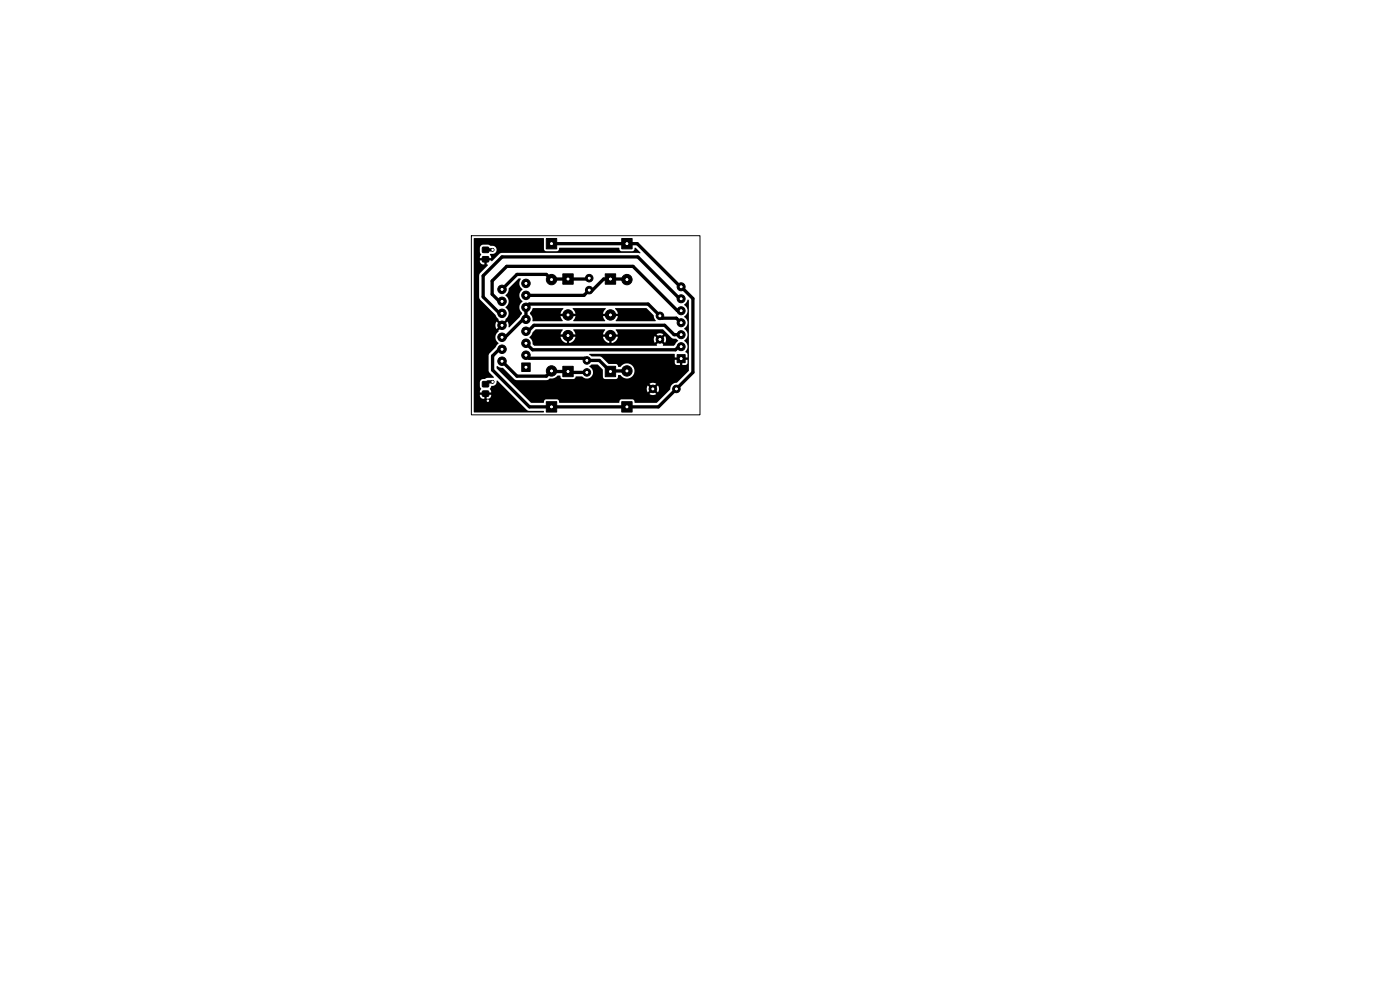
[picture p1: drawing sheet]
<svg xmlns="http://www.w3.org/2000/svg" width="297mm" height="210mm" viewBox="0 0 297 210" stroke-linecap="round" stroke-linejoin="round" font-family="sans-serif">
<path d="M100 50h48.5v38h-48.5z" fill="none" stroke="#000" stroke-width=".21"/>
<g fill="#000" stroke="#000" stroke-width=".21">
<path d="M102.4 54.5h1.2v1h-1.2zM102.4 52.5h1.2v1h-1.2zM115.9 50.6h2.2v2.2h-2.2zM119.4 58.1h2.2v2.2h-2.2zM128.4 58.1h2.2v2.2h-2.2zM131.9 50.6h2.2v2.2h-2.2zM110.7 77h1.8v1.8h-1.8zM119.4 77.7h2.2v2.2h-2.2zM128.4 77.7h2.2v2.2h-2.2zM143.6 75.2h1.7v1.7h-1.7zM102.4 81h1.2v1h-1.2zM102.4 83h1.2v1h-1.2z"/>
<path d="M115.9 85.2h2.2v2.2h-2.2zM131.9 85.2h2.2v2.2h-2.2z"/>
<circle cx="104.5" cy="53" r=".3"/>
<circle cx="117" cy="59.3" r=".17"/>
<circle cx="117" cy="51.7" r=".17"/>
<circle cx="117" cy="59.3" r="1.1"/>
<circle cx="120.5" cy="59.2" r=".17"/>
<circle cx="125" cy="59" r=".8"/>
<circle cx="125" cy="59" r=".17"/>
<circle cx="129.5" cy="59.2" r=".17"/>
<circle cx="133" cy="59.3" r=".17"/>
<circle cx="133" cy="51.7" r=".17"/>
<circle cx="133" cy="59.3" r="1.1"/>
<circle cx="106.5" cy="71.5" r=".18"/>
<circle cx="106.5" cy="76.6" r=".18"/>
<circle cx="106.5" cy="69" r=".18"/>
<circle cx="106.5" cy="61.4" r=".18"/>
<circle cx="106.5" cy="66.5" r=".18"/>
<circle cx="106.5" cy="63.9" r=".18"/>
<circle cx="106.5" cy="74.1" r=".18"/>
<circle cx="106.5" cy="76.6" r=".9"/>
<circle cx="106.5" cy="69" r=".9"/>
<circle cx="106.5" cy="66.5" r=".9"/>
<circle cx="106.5" cy="71.5" r=".9"/>
<circle cx="106.5" cy="63.9" r=".9"/>
<circle cx="106.5" cy="61.4" r=".9"/>
<circle cx="106.5" cy="74.1" r=".9"/>
<circle cx="111.6" cy="70.3" r=".18"/>
<circle cx="111.6" cy="60.1" r=".18"/>
<circle cx="111.6" cy="77.9" r=".18"/>
<circle cx="111.6" cy="67.7" r=".18"/>
<circle cx="111.6" cy="65.2" r=".18"/>
<circle cx="111.6" cy="75.4" r=".18"/>
<circle cx="111.6" cy="72.8" r=".18"/>
<circle cx="111.6" cy="62.7" r=".18"/>
<circle cx="111.6" cy="70.3" r=".9"/>
<circle cx="111.6" cy="60.1" r=".9"/>
<circle cx="111.6" cy="72.8" r=".9"/>
<circle cx="111.6" cy="67.7" r=".9"/>
<circle cx="111.6" cy="62.7" r=".9"/>
<circle cx="111.6" cy="65.2" r=".9"/>
<circle cx="111.6" cy="75.4" r=".9"/>
<circle cx="117" cy="78.7" r=".17"/>
<circle cx="117" cy="78.7" r="1.1"/>
<circle cx="120.5" cy="66.8" r=".17"/>
<circle cx="120.5" cy="71.2" r=".18"/>
<circle cx="120.5" cy="78.8" r=".18"/>
<circle cx="120.5" cy="66.8" r="1.1"/>
<circle cx="120.5" cy="71.2" r="1.1"/>
<circle cx="124.5" cy="76.5" r=".8"/>
<circle cx="124.5" cy="79" r=".8"/>
<circle cx="124.5" cy="79" r=".17"/>
<circle cx="124.5" cy="76.5" r=".17"/>
<circle cx="125" cy="61.5" r=".8"/>
<circle cx="125" cy="61.5" r=".17"/>
<circle cx="129.5" cy="66.8" r="1.1"/>
<circle cx="129.5" cy="71.2" r="1.1"/>
<circle cx="129.5" cy="66.8" r=".17"/>
<circle cx="129.5" cy="71.2" r=".17"/>
<circle cx="129.5" cy="78.8" r=".17"/>
<circle cx="133" cy="78.7" r=".17"/>
<circle cx="133" cy="78.7" r="1.1"/>
<circle cx="140" cy="72" r=".8"/>
<circle cx="140" cy="67" r=".8"/>
<circle cx="140" cy="72" r=".17"/>
<circle cx="140" cy="67" r=".17"/>
<circle cx="144.5" cy="68.5" r=".85"/>
<circle cx="144.5" cy="60.8" r=".85"/>
<circle cx="144.5" cy="63.4" r=".85"/>
<circle cx="144.5" cy="71" r=".85"/>
<circle cx="144.5" cy="65.9" r=".85"/>
<circle cx="144.5" cy="73.5" r=".85"/>
<circle cx="144.5" cy="65.9" r=".17"/>
<circle cx="144.5" cy="73.5" r=".17"/>
<circle cx="144.5" cy="68.5" r=".17"/>
<circle cx="144.5" cy="63.4" r=".17"/>
<circle cx="144.5" cy="71" r=".17"/>
<circle cx="144.5" cy="76.1" r=".17"/>
<circle cx="144.5" cy="60.8" r=".17"/>
<circle cx="103.5" cy="85" r=".3"/>
<circle cx="104.5" cy="81" r=".3"/>
<circle cx="117" cy="86.3" r=".17"/>
<circle cx="133" cy="86.3" r=".17"/>
<circle cx="138.5" cy="82.5" r=".8"/>
<circle cx="138.5" cy="82.5" r=".17"/>
<circle cx="143.5" cy="82.5" r=".8"/>
<circle cx="143.5" cy="82.5" r=".17"/>
</g>
<path d="M103 53h1.5M117 51.7h18.2l11.8 11.6v15.7l-7.3 7.3h-27.4l-7.8-7.8v-3l1.4-1.4h.6M125 59l-.2 .2h-7.7l-.1 .1-1.1-1.1h-6.2l-3.2 3.2M133 59.3l-.1-.1h-4.8l-2.4 2.3h-.7l-1.1 1.2h-12.3M106.5 76.6l3.2 3.2h6.2l1.1-1.1 .1 .1h3.4l.2 .2h3.8M106.5 63.9h-.6l-1.5-1.5v-2.8l3.1-3.1h26.8l9.4 9.4h.8M111.6 75.4l.6 .6h11.8l.5 .5h2.6l2.4 2.3 .1-.1h3.4M111.6 72.8l1.4 1.4h30.3l.7-.7h.5M111.6 70.3l.3-.3h.4l1-1h27.7l2 2h1.5M144.5 68.5l-1-1h-3l-3-3h-25.2l-.7 .7v2.5h-.6l-3.8 3.8h-.7M144.5 63.4h-.3l-8.9-8.9h-28.8l-4 4v4.5l3.5 3.5h.5M103.5 81h1" fill="none" stroke="#000" stroke-width=".7"/>
<path d="M107.9 61.2l2.1-2.1h.4l.1 .1a1.55 1.55 0 0 0 .4 2.2 1.53 1.53 0 0 0 0 2.5 1.55 1.55 0 0 0-.2 2.5l-.4 .9-2.3 2.2-.1-.2v-.6l-.2-.5-.7 .7-.4-.4 .6-.7a1.59 1.59 0 0 0 0-2.6 1.54 1.54 0 0 0 0-2.6h.1a1.57 1.57 0 0 0 .6-1.4zM100.5 50.6l14.8-.1 .1 .1v2.2l.1 .3 .4 .2h2.2a.68 .68 0 0 0 .6-.7h12.7a.56 .56 0 0 0 .5 .7h2.2a.61 .61 0 0 0 .5-.7h.3l.9 .9v.2l-29.4-.1-.4 .2-1.6 1.6-.2-.1h-1v.8h.3v.2l-1.8 2-.1 4.8 .2 .4 3.3 3.3 .7 .9-.1 .2 .7 .6-.4 .4-.7-.7a1.38 1.38 0 0 0 0 1.6l.7-.7 .4 .4-.6 .7a1.59 1.59 0 0 0 0 2.6l-2 2.2-.2 .4 .1 3.3 1.1 1.4h-1.4l-.5 .3a1.02 1.02 0 0 0-1.1 .5l.1 1.3a.48 .48 0 0 1-.1 .8v.3h2.4l-.1-.5a.48 .48 0 0 1 .1-.8l.1-.1a.97 .97 0 0 0 1.1-1.2l6.4 6.3 .4 .2h3.1l.1 .2-14.8 .1-.1-3.6h1.3a.78 .78 0 0 0 .9 .7 1.05 1.05 0 0 0 1.5-.6v-.2h-1v.8h-.5l.1-.8-2.3 .1v-28.5h1.3a.78 .78 0 0 0 .9 .7l.1-.8-2.3 .1v-2.8h1.3l.1 1.1a.34 .34 0 0 1 .2 .3 .34 .34 0 0 1-.2 .3l-.1 .5h2.4l-.3-.8 .7-.1a.85 .85 0 0 0 .8-.9 .85 .85 0 0 0-.8-.9h-.5l-.5-.2h-1.1a.74 .74 0 0 0-.7 .7h-1.3zM113.6 69.9h5.7l.1 .1-.5 .9h1.1v.5h-1.1a1.58 1.58 0 0 0 1.3 1.4v-1.1h.6v1.1a1.58 1.58 0 0 0 1.3-1.4h-1.1v-.5h1.1l-.5-.9 .1-.1h6.6l.1 .1-.5 .9h1.1v.5h-1.1a1.58 1.58 0 0 0 1.4 1.4v-1.1h.4v1.1a1.58 1.58 0 0 0 1.4-1.4h-1.1v-.5h1.1l-.5-.9 .1-.1h9.9l1.9 1.8 1 .2 .4 .4-1 1.1-2.2-.1v-.2l-.7-.7 .4-.4 .7 .7a1.29 1.29 0 0 0 0-1.4l-.7 .7-.4-.4 .7-.7a1.29 1.29 0 0 0-1.4 0l.7 .7-.4 .4-.7-.7a1.29 1.29 0 0 0 0 1.4l.7-.7 .4 .4-.7 .7 .1 .1-.1 .2h-25.9l-.4-.4a1.8 1.8 0 0 0-.7-1.5zM113 65.4h6.4l.1 .1-.4 .5-.2 .6h1.1v.5h-1.1l.5 .9-.1 .1-6.3 .1a1.8 1.8 0 0 0-.6-1.6l.1-.3zM121.5 65.4h6.9l.1 .1-.4 .5-.2 .6h1.1v.5h-1.1l.5 .9-.1 .1h-6.6l-.1-.1 .5-.9h-1.1v-.5h1.1zM130.5 65.4h6.7l1.5 1.5 .4 1.2h-8.4l.4-1h-1.1v-.5h1.1zM105.4 77.7l1.3 .4 2.7 2.5h6.8a1.08 1.08 0 0 1 1.2-.3l.9-.6h.6a.56 .56 0 0 0 .5 .7h2.3l.5-.5h1.3a1.35 1.35 0 0 0 2.1-.1 1.35 1.35 0 0 0-.6-2.1l.5-.4h1.3l1.1 1.1v1.6l.4 .4h2.4l.3-.2 .2-.6a.84 .84 0 0 1 .9 .4 1.61 1.61 0 0 0 2.3-.5 1.61 1.61 0 0 0-.6-2.2 1.61 1.61 0 0 0-2.2 .5h-.4l-.2-.3-.3-.3h-1.6l-1.5-1.5-2.1-.1-.5-.5h18l.2 .7h.9v.5h-.9l.1 1 1 .1v-.9h.4v.9h.7l.4-.2 .1-.9h-1v-.5h1v-.6l-.5-.6a1.49 1.49 0 0 0-.3-2.3 1.48 1.48 0 0 0 0-2.6 1.48 1.48 0 0 0 0-2.5 1.48 1.48 0 0 0 0-2.6l.6-.5 .2-.5h.1l.1 .1v14.9l-2.5 2.6h-.2a1.37 1.37 0 0 0-1.2 1.4l-2.9 2.9-4.7-.1a.56 .56 0 0 0-.5-.7h-2.3l-.3 .3-.2 .5-12.7-.1a.56 .56 0 0 0-.5-.7h-2.3l-.3 .3-.2 .5h-2.6l-3.1-3.1h27.6l.2 .8 .7-.7 .4 .4-.7 .7a1.29 1.29 0 0 0 1.4 0l-.7-.7 .4-.4 .7 .7a1.29 1.29 0 0 0 0-1.4l-.7 .7-.4-.4 .7-.7a1.29 1.29 0 0 0-1.4 0l.7 .7-.4 .4-.7-.7-.2 .6h-27.6l-4.2-4.2z" fill="#000"/>
<g fill="#fff" stroke="#fff" stroke-width=".21">
<circle cx="103.5" cy="85" r=".15"/>
<circle cx="104.5" cy="81" r=".15"/>
<circle cx="104.5" cy="53" r=".15"/>
<circle cx="120.5" cy="78.8" r=".18"/>
<circle cx="120.5" cy="71.2" r=".18"/>
<circle cx="124.5" cy="79" r=".17"/>
<circle cx="124.5" cy="76.5" r=".17"/>
<circle cx="144.5" cy="76.1" r=".17"/>
<circle cx="144.5" cy="73.5" r=".17"/>
<circle cx="144.5" cy="71" r=".17"/>
<circle cx="144.5" cy="68.5" r=".17"/>
<circle cx="144.5" cy="65.9" r=".17"/>
<circle cx="144.5" cy="63.4" r=".17"/>
<circle cx="144.5" cy="60.8" r=".17"/>
<circle cx="133" cy="51.7" r=".17"/>
<circle cx="133" cy="59.3" r=".17"/>
<circle cx="117" cy="86.3" r=".17"/>
<circle cx="117" cy="78.7" r=".17"/>
<circle cx="129.5" cy="78.8" r=".17"/>
<circle cx="129.5" cy="71.2" r=".17"/>
<circle cx="111.6" cy="77.9" r=".18"/>
<circle cx="106.5" cy="76.6" r=".18"/>
<circle cx="111.6" cy="75.4" r=".18"/>
<circle cx="106.5" cy="74.1" r=".18"/>
<circle cx="111.6" cy="72.8" r=".18"/>
<circle cx="106.5" cy="71.5" r=".18"/>
<circle cx="111.6" cy="70.3" r=".18"/>
<circle cx="106.5" cy="69" r=".18"/>
<circle cx="111.6" cy="67.7" r=".18"/>
<circle cx="106.5" cy="66.5" r=".18"/>
<circle cx="111.6" cy="65.2" r=".18"/>
<circle cx="106.5" cy="63.9" r=".18"/>
<circle cx="111.6" cy="62.7" r=".18"/>
<circle cx="106.5" cy="61.4" r=".18"/>
<circle cx="111.6" cy="60.1" r=".18"/>
<circle cx="117" cy="51.7" r=".17"/>
<circle cx="117" cy="59.3" r=".17"/>
<circle cx="133" cy="86.3" r=".17"/>
<circle cx="133" cy="78.7" r=".17"/>
<circle cx="129.5" cy="59.2" r=".17"/>
<circle cx="129.5" cy="66.8" r=".17"/>
<circle cx="138.5" cy="82.5" r=".17"/>
<circle cx="143.5" cy="82.5" r=".17"/>
<circle cx="120.5" cy="59.2" r=".17"/>
<circle cx="120.5" cy="66.8" r=".17"/>
<circle cx="140" cy="72" r=".17"/>
<circle cx="140" cy="67" r=".17"/>
<circle cx="125" cy="61.5" r=".17"/>
<circle cx="125" cy="59" r=".17"/>
</g>
</svg>
